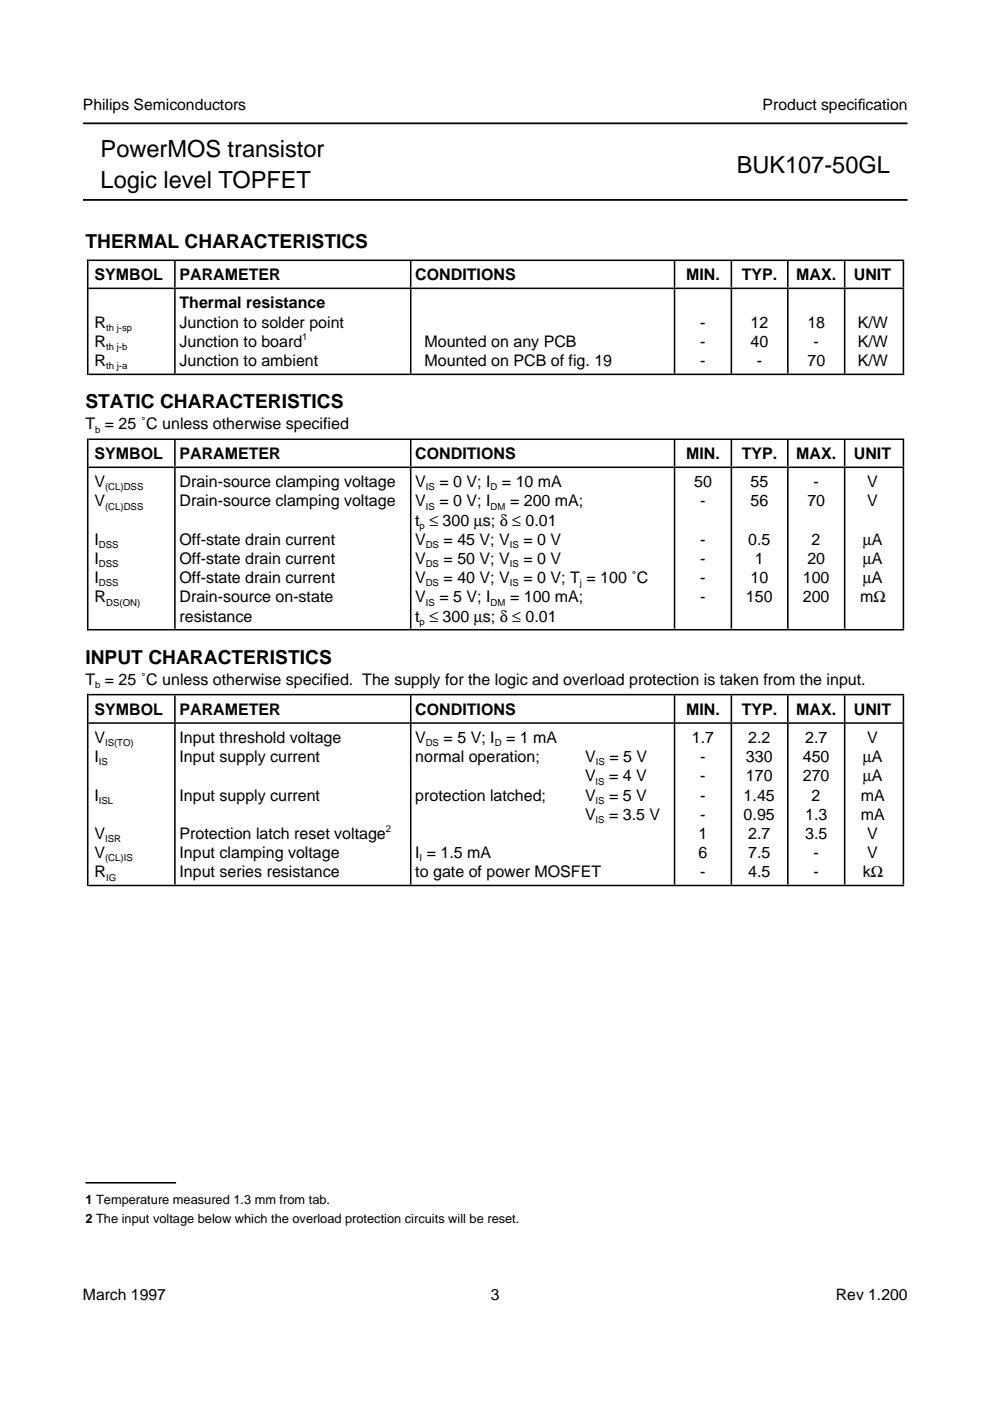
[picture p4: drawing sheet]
<svg xmlns="http://www.w3.org/2000/svg" width="210mm" height="297mm" viewBox="0 0 210 297" stroke-linecap="round" stroke-linejoin="round" font-family="sans-serif">
<defs><g id="words">
<g font-size="5">
<text x="21.3" y="33.3">PowerMOS transistor</text>
<text x="21.3" y="39.9">Logic level TOPFET</text>
<text x="156.2" y="36.6">BUK107-50GL</text>
</g>
<g font-size="4.1">
<text x="18.1" y="52.6">THERMAL CHARACTERISTICS</text>
<text x="18.1" y="86.5">STATIC CHARACTERISTICS</text>
<text x="18.1" y="140.7">INPUT CHARACTERISTICS</text>
</g>
<g font-size="3.4">
<text x="20.1" y="59.4">SYMBOL</text>
<text x="38.1" y="59.4">PARAMETER</text>
<text x="88.1" y="59.4">CONDITIONS</text>
<text x="145.5" y="59.4">MIN.</text>
<text x="157.3" y="59.4">TYP.</text>
<text x="168.8" y="59.4">MAX.</text>
<text x="181" y="59.4">UNIT</text>
<text x="38.1" y="65.4">Thermal resistance</text>
<text x="20.1" y="69.4">R</text>
<text x="38.1" y="69.4">Junction to solder point</text>
<text x="148.5" y="69.4">-</text>
<text x="159.1" y="69.4">12</text>
<text x="171.2" y="69.4">18</text>
<text x="181.9" y="69.4">K/W</text>
<text x="20.1" y="73.5">R</text>
<text x="20.1" y="77.6">R</text>
<text x="38.1" y="73.5">Junction to board</text>
<text x="38.1" y="77.6">Junction to ambient</text>
<text x="90" y="73.5">Mounted on any PCB</text>
<text x="90" y="77.6">Mounted on PCB of fig. 19</text>
<text x="148.5" y="73.5">-</text>
<text x="148.5" y="77.6">-</text>
<text x="159.1" y="73.5">40</text>
<text x="160.4" y="77.6">-</text>
<text x="171.2" y="77.6">70</text>
<text x="172.5" y="73.5">-</text>
<text x="181.9" y="73.5">K/W</text>
<text x="181.9" y="77.6">K/W</text>
<text x="18.1" y="91">T = 25 ˚C unless otherwise specified</text>
<text x="20.1" y="97.4">SYMBOL</text>
<text x="38.1" y="97.4">PARAMETER</text>
<text x="88.1" y="97.4">CONDITIONS</text>
<text x="145.5" y="97.4">MIN.</text>
<text x="157.3" y="97.4">TYP.</text>
<text x="168.8" y="97.4">MAX.</text>
<text x="181" y="97.4">UNIT</text>
<text x="20.1" y="107.4">V</text>
<text x="20.1" y="103.3">V</text>
<text x="38.1" y="103.3">Drain-source clamping voltage</text>
<text x="38.1" y="107.4">Drain-source clamping voltage</text>
<text x="88.1" y="103.3">V</text>
<text x="88.1" y="107.4">V</text>
<text x="93.2" y="103.3">= 0 V; I</text>
<text x="93.2" y="107.4">= 0 V; I</text>
<text x="106.4" y="103.3">= 10 mA</text>
<text x="108.1" y="107.4">= 200 mA;</text>
<text x="147.2" y="103.3">50</text>
<text x="148.5" y="107.4">-</text>
<text x="159.1" y="103.3">55</text>
<text x="159.1" y="107.4">56</text>
<text x="171.2" y="107.4">70</text>
<text x="172.5" y="103.3">-</text>
<text x="183.9" y="103.3">V</text>
<text x="183.9" y="107.4">V</text>
<text x="88.1" y="111.5">t ≤ 300 µs; δ ≤ 0.01</text>
<text x="20.1" y="115.5">I</text>
<text x="20.1" y="119.6">I</text>
<text x="38.1" y="115.5">Off-state drain current</text>
<text x="38.1" y="119.6">Off-state drain current</text>
<text x="88.1" y="115.5">V</text>
<text x="88.1" y="119.6">V</text>
<text x="94" y="115.5">= 45 V; V</text>
<text x="94" y="119.6">= 50 V; V</text>
<text x="111" y="115.5">= 0 V</text>
<text x="111" y="119.6">= 0 V</text>
<text x="148.5" y="115.5">-</text>
<text x="148.5" y="119.6">-</text>
<text x="158.7" y="115.5">0.5</text>
<text x="160" y="119.6">1</text>
<text x="171.2" y="119.6">20</text>
<text x="172.1" y="115.5">2</text>
<text x="182.9" y="115.5">µA</text>
<text x="182.9" y="119.6">µA</text>
<text x="20.1" y="123.7">I</text>
<text x="38.1" y="123.7">Off-state drain current</text>
<text x="88.1" y="123.7">V</text>
<text x="94" y="123.7">= 40 V; V</text>
<text x="111" y="123.7">= 0 V; T = 100 ˚C</text>
<text x="148.5" y="123.7">-</text>
<text x="159.1" y="123.7">10</text>
<text x="170.2" y="123.7">100</text>
<text x="182.9" y="123.7">µA</text>
<text x="20.1" y="127.7">R</text>
<text x="38.1" y="127.7">Drain-source on-state</text>
<text x="38.1" y="131.8">resistance</text>
<text x="88.1" y="131.8">t ≤ 300 µs; δ ≤ 0.01</text>
<text x="88.1" y="127.7">V</text>
<text x="93.2" y="127.7">= 5 V; I</text>
<text x="108.1" y="127.7">= 100 mA;</text>
<text x="148.5" y="127.7">-</text>
<text x="158.2" y="127.7">150</text>
<text x="170.2" y="127.7">200</text>
<text x="182.3" y="127.7">mΩ</text>
<text x="18.1" y="145.2">T = 25 ˚C unless otherwise specified. The supply for the logic and overload protection is taken from the input.</text>
<text x="20.1" y="151.5">SYMBOL</text>
<text x="38.1" y="151.5">PARAMETER</text>
<text x="88.1" y="151.5">CONDITIONS</text>
<text x="145.5" y="151.5">MIN.</text>
<text x="157.3" y="151.5">TYP.</text>
<text x="168.8" y="151.5">MAX.</text>
<text x="181" y="151.5">UNIT</text>
<text x="20.1" y="161.6">I</text>
<text x="20.1" y="157.5">V</text>
<text x="38.1" y="157.5">Input threshold voltage</text>
<text x="38.1" y="161.6">Input supply current</text>
<text x="88.1" y="157.5">V</text>
<text x="88.1" y="161.6">normal operation;</text>
<text x="94" y="157.5">= 5 V; I</text>
<text x="107.3" y="157.5">= 1 mA</text>
<text x="124" y="161.6">V</text>
<text x="129.2" y="161.6">= 5 V</text>
<text x="146.7" y="157.5">1.7</text>
<text x="148.5" y="161.6">-</text>
<text x="158.2" y="161.6">330</text>
<text x="158.7" y="157.5">2.2</text>
<text x="170.2" y="161.6">450</text>
<text x="170.7" y="157.5">2.7</text>
<text x="182.9" y="161.6">µA</text>
<text x="183.9" y="157.5">V</text>
<text x="124" y="165.7">V</text>
<text x="129.1" y="165.7">= 4 V</text>
<text x="148.5" y="165.7">-</text>
<text x="158.2" y="165.7">170</text>
<text x="170.2" y="165.7">270</text>
<text x="182.9" y="165.7">µA</text>
<text x="20.1" y="169.8">I</text>
<text x="38.1" y="169.8">Input supply current</text>
<text x="88.1" y="169.8">protection latched;</text>
<text x="124" y="173.8">V</text>
<text x="124.1" y="169.8">V</text>
<text x="129.1" y="169.8">= 5 V</text>
<text x="129.1" y="173.8">= 3.5 V</text>
<text x="148.5" y="169.8">-</text>
<text x="148.5" y="173.8">-</text>
<text x="157.7" y="169.8">1.45</text>
<text x="157.7" y="173.8">0.95</text>
<text x="170.7" y="173.8">1.3</text>
<text x="172.1" y="169.8">2</text>
<text x="182.5" y="169.8">mA</text>
<text x="182.5" y="173.8">mA</text>
<text x="20.1" y="177.9">V</text>
<text x="38.1" y="177.9">Protection latch reset voltage</text>
<text x="148.1" y="177.9">1</text>
<text x="158.7" y="177.9">2.7</text>
<text x="170.7" y="177.9">3.5</text>
<text x="183.9" y="177.9">V</text>
<text x="20.1" y="182">V</text>
<text x="38.1" y="182">Input clamping voltage</text>
<text x="88.1" y="182">I = 1.5 mA</text>
<text x="148.1" y="182">6</text>
<text x="158.7" y="182">7.5</text>
<text x="172.5" y="182">-</text>
<text x="183.9" y="182">V</text>
<text x="20.1" y="186">R</text>
<text x="38.1" y="186">Input series resistance</text>
<text x="88.1" y="186">to gate of power MOSFET</text>
<text x="148.5" y="186">-</text>
<text x="158.7" y="186">4.5</text>
<text x="172.5" y="186">-</text>
<text x="182.9" y="186">kΩ</text>
</g>
<g font-size="3.3">
<text x="17.6" y="23.4">Philips Semiconductors</text>
<text x="161.7" y="23.4">Product specif</text>
<text x="181.9" y="23.4">ication</text>
<text x="17.6" y="275.6">March 1997</text>
<text x="104.1" y="275.6">3</text>
<text x="177.2" y="275.6">Rev 1.200</text>
</g>
<g font-size="2.7">
<text x="18.1" y="255.3">1 Temperature measured 1.3 mm from tab.</text>
<text x="18.1" y="259.4">2 The input voltage below which the overload protection circuits will be reset.</text>
</g>
<g font-size="2">
<text x="22.5" y="70.2">th j-sp</text>
<text x="22.5" y="74.2">th j-b</text>
<text x="64" y="72">1</text>
<text x="22.5" y="78.3">th j-a</text>
<text x="20.1" y="91.7">b</text>
<text x="22.3" y="104">(CL)DSS</text>
<text x="90.3" y="104">IS</text>
<text x="104" y="104">D</text>
<text x="22.3" y="108">(CL)DSS</text>
<text x="89" y="112.1">p</text>
<text x="90.3" y="108">IS</text>
<text x="104" y="108">DM</text>
<text x="21" y="116.2">DSS</text>
<text x="90.3" y="116.2">DS</text>
<text x="108.1" y="116.2">IS</text>
<text x="21" y="120.2">DSS</text>
<text x="21" y="124.3">DSS</text>
<text x="90.3" y="120.2">DS</text>
<text x="90.3" y="124.3">DS</text>
<text x="108.1" y="120.2">IS</text>
<text x="108.1" y="124.3">IS</text>
<text x="122.9" y="124.3">j</text>
<text x="22.5" y="128.4">DS(ON)</text>
<text x="90.3" y="128.4">IS</text>
<text x="104" y="128.4">DM</text>
<text x="89" y="132.5">p</text>
<text x="20.1" y="145.9">b</text>
<text x="22.3" y="158.2">IS(TO)</text>
<text x="90.3" y="158.2">DS</text>
<text x="104.9" y="158.2">D</text>
<text x="21" y="162.3">IS</text>
<text x="126.2" y="166.3">IS</text>
<text x="126.3" y="162.3">IS</text>
<text x="21" y="170.4">ISL</text>
<text x="126.2" y="170.4">IS</text>
<text x="22.3" y="178.5">ISR</text>
<text x="81.8" y="176.3">2</text>
<text x="126.2" y="174.5">IS</text>
<text x="22.3" y="182.6">(CL)IS</text>
<text x="89" y="182.6">I</text>
<text x="22.5" y="186.7">IG</text>
</g>
</g></defs>
<path d="M17.6 26.2h174.8M17.6 42.4h174.8" fill="none" stroke="#000" stroke-width=".38"/>
<path d="M18.8 55.2h172.9M18.8 79.4h172.9M18.8 61.1h172.9M18.8 99.1h172.9M18.8 93.1h172.9M18.8 133.5h172.9M18.8 153.3h172.9M18.8 147.3h172.9M18.8 187.7h172.9M18.1 250.8h19.2" fill="none" stroke="#000" stroke-width=".33"/>
<g fill="none" stroke="#000" stroke-width="34.1" stroke-linecap="butt">
<path d="M36.9 116.3h.3M86.9 116.3h.3M142.9 116.3h.3M154.9 116.3h.3M166.9 116.3h.3M178.9 116.3h.4M191.4 116.3h.3M36.9 170.5h.3M86.9 170.5h.3M142.9 170.5h.3M154.9 170.5h.3M166.9 170.5h.3"/>
<path d="M178.9 170.5h.4M191.4 170.5h.3"/>
</g>
<path d="M36.9 150.3h.3M86.9 150.3h.3M142.9 150.3h.3M154.9 150.3h.3M166.9 150.3h.3M178.9 150.3h.4M191.4 150.3h.3" fill="none" stroke="#000" stroke-width="5.7" stroke-linecap="butt"/>
<path d="M18.4 167.5h.4" fill="none" stroke="#000" stroke-width="40.8" stroke-linecap="butt"/>
<g fill="none" stroke="#000" stroke-width="5.6" stroke-linecap="butt">
<path d="M36.9 58.1h.3M86.9 58.1h.3M142.9 58.1h.3M154.9 58.1h.3M166.9 58.1h.3M178.9 58.1h.4M191.4 58.1h.3M36.9 96.1h.3M86.9 96.1h.3M142.9 96.1h.3M154.9 96.1h.3M166.9 96.1h.3"/>
<path d="M178.9 96.1h.4M191.4 96.1h.3"/>
</g>
<path d="M18.4 113.3h.4" fill="none" stroke="#000" stroke-width="40.7" stroke-linecap="butt"/>
<path d="M36.9 70.3h.3M86.9 70.3h.3M142.9 70.3h.3M154.9 70.3h.3M166.9 70.3h.3M178.9 70.3h.4M191.4 70.3h.3" fill="none" stroke="#000" stroke-width="17.9" stroke-linecap="butt"/>
<path d="M18.4 67.2h.4" fill="none" stroke="#000" stroke-width="24.5" stroke-linecap="butt"/>
<use href="#words"/>
</svg>
